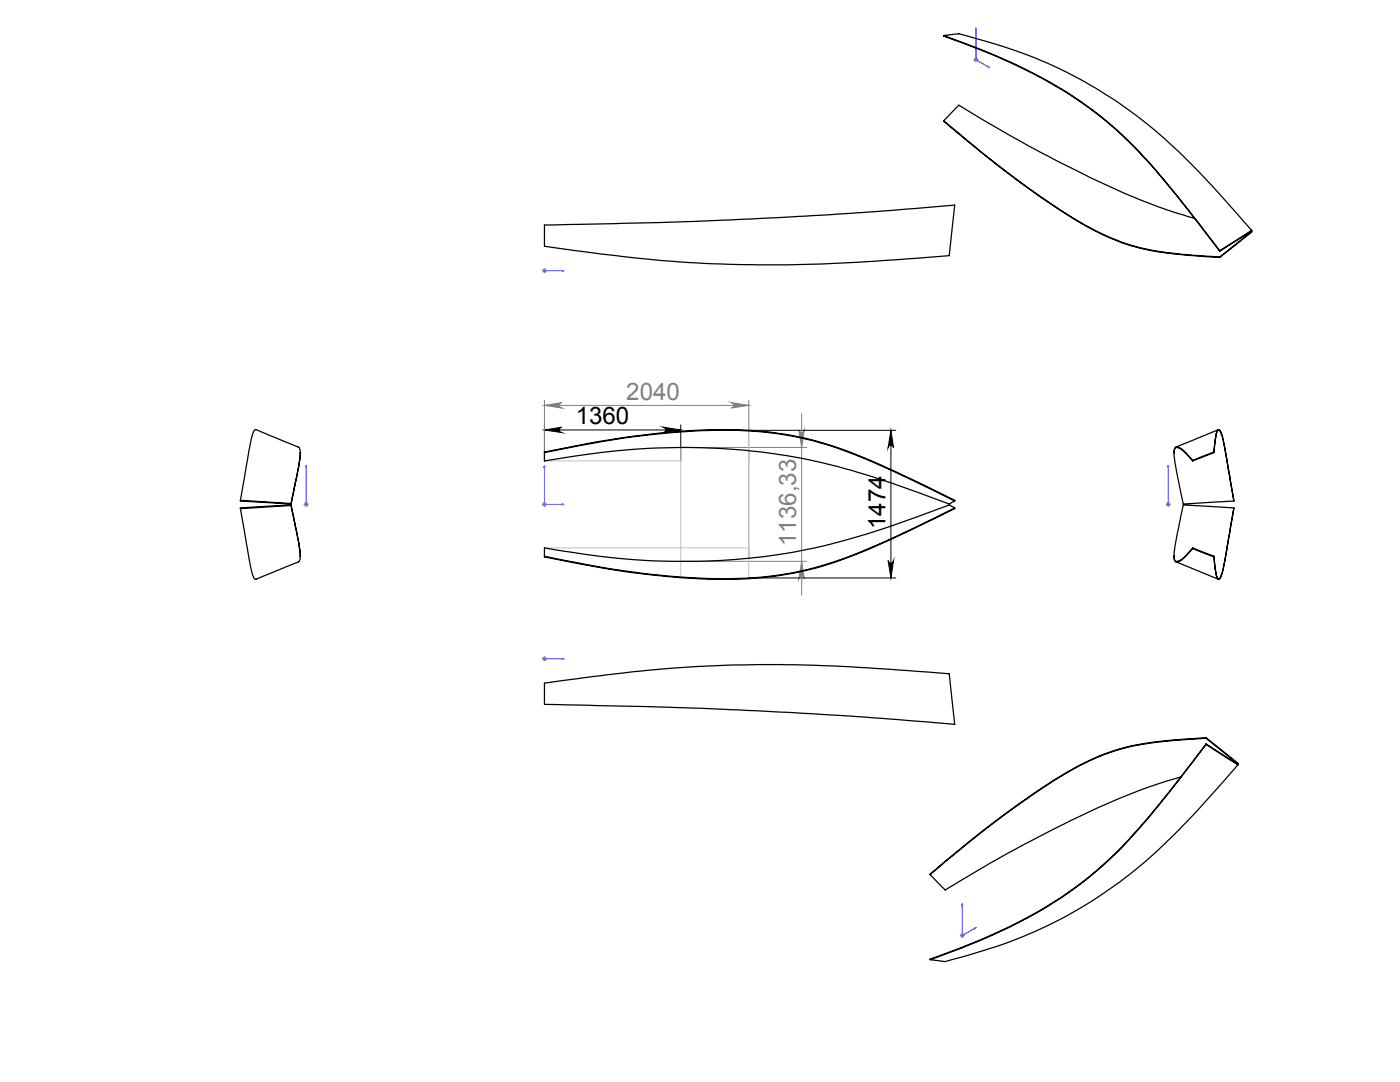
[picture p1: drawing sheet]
<svg xmlns="http://www.w3.org/2000/svg" width="279mm" height="216mm" viewBox="0 0 279 216" stroke-linecap="round" stroke-linejoin="round" font-family="sans-serif">
<defs><g id="words">
<g font-size="4.8" fill="#808080">
<text x="125" y="79.8">2040</text>
<text x="158.9" y="108.9" transform="rotate(-90 158.9 108.9)">1136,33</text>
</g>
<g font-size="4.8">
<text x="114.9" y="84.7">1360</text>
<text x="176.7" y="105.6" transform="rotate(-90 176.7 105.6)">1474</text>
</g>
</g></defs>
<path d="M108.7 85.8l3.4-.6a.55 .55 0 0 0-.5 .6 .55 .55 0 0 0 .5 .5zM108.7 84.8v7.2M108.7 85.8h27.2M132.3 85.2l3.6 .6-3.6 .5a.55 .55 0 0 0 .6-.5 .55 .55 0 0 0-.6-.6zM135.9 84.8v7.2M149.4 85.9h29.4M177.8 85.9l.5 3.5a.55 .55 0 0 0-.5-.5 .55 .55 0 0 0-.6 .5zM177.8 85.9v29.4M149.4 115.3h29.4M177.2 111.8a.55 .55 0 0 0 .6 .6 .55 .55 0 0 0 .5-.6l-.5 3.5z" fill="none" stroke="#000" stroke-width=".2"/>
<g fill="none" stroke="#808080" stroke-width=".2">
<path d="M194.3 11.9h1M194.4 11.6l.7 .7M194.8 11.4v1M195.1 11.6l-.7 .7M108.1 54h1M108.3 53.7l.7 .7M108.7 53.5v1M109 53.7l-.7 .7M108.7 79.9v10.4M149.4 79.9v6M108.7 80.9l3.4-.6a.55 .55 0 0 0-.5 .6 .55 .55 0 0 0 .5 .5zM108.7 80.9h40.7"/>
<path d="M135.9 89.3h25.1M145.9 80.3l3.5 .6-3.5 .5a.55 .55 0 0 0 .5-.5 .55 .55 0 0 0-.5-.6zM159.4 85.8a.55 .55 0 0 0 .6 .5 .55 .55 0 0 0 .5-.5l-.5 3.5zM160 82.6v36.1M60.6 100.6h1M60.7 100.3l.8 .7M61.1 100.2v1M61.5 100.3l-.8 .7M108.1 100.6h1M108.3 100.3l.7 .7M108.7 100.2v1M109 100.3l-.7 .7"/>
<path d="M135.9 112h25.1M160 112l.5 3.5a.55 .55 0 0 0-.5-.5 .55 .55 0 0 0-.6 .5zM232.7 100.6h.9M232.8 100.3l.7 .7M233.2 100.2v1M233.5 100.3l-.7 .7M108.1 131.4h1M108.3 131.1l.7 .7M108.7 131v.9M109 131.1l-.7 .7M191.6 186.7h.9M191.7 186.3l.7 .7"/>
<path d="M192.1 186.2v1M192.4 186.3l-.7 .7"/>
</g>
<g fill="none" stroke="#00f" stroke-width=".2">
<path d="M194.8 5.6v.3h-.1zM194.8 5.6v6.3l2.7 1.6M197.2 13.3l.3 .2-.3-.1zM108.5 54h.2zM108.7 54h.1M108.7 54h3.8M112.5 54h-.4h.4M61.1 92.9v.4v-.4M61.1 92.9v7.7M108.7 92.9v.4h-.2zM108.7 92.9v7.7h3.8M233.2 92.9v.4v-.4"/>
<path d="M233.2 92.9v7.7M61.1 100.6v.2zM61.1 100.6h.1M112.1 100.6h.4l-.4 .2zM233.2 100.6v.2zM233.2 100.6h.1M108.5 131.4h.2zM108.7 131.4h.1M108.7 131.4h3.8M112.5 131.4h-.4h.4M192.1 180.3v.3l-.1 .1zM192.1 180.3v6.4l2.7-1.6"/>
<path d="M194.5 185.2l.3-.1-.3 .2z"/>
</g>
<path d="M108.7 92h27.2M135.9 89.3v25.8M149.4 85.9v29.4M108.7 109.3h40.7" fill="none" stroke="#c0c0c0" stroke-width=".2"/>
<g fill="#000">
<path d="M108.7 85.8l3.4-.6a.55 .55 0 0 0-.5 .6 .55 .55 0 0 0 .5 .5zM132.3 85.2l3.6 .6-3.6 .5a.55 .55 0 0 0 .6-.5 .55 .55 0 0 0-.6-.6z"/>
<path d="M177.8 85.9l.5 3.5a.55 .55 0 0 0-.5-.5 .55 .55 0 0 0-.6 .5zM177.2 111.8a.55 .55 0 0 0 .6 .6 .55 .55 0 0 0 .5-.6l-.5 3.5z"/>
</g>
<g fill="#808080">
<path d="M108.7 80.9l3.4-.6a.55 .55 0 0 0-.5 .6 .55 .55 0 0 0 .5 .5zM145.9 80.3l3.5 .6-3.5 .5a.55 .55 0 0 0 .5-.5 .55 .55 0 0 0-.5-.6z"/>
<path d="M159.4 85.8a.55 .55 0 0 0 .6 .5 .55 .55 0 0 0 .5-.5l-.5 3.5zM160 112l.5 3.5a.55 .55 0 0 0-.5-.5 .55 .55 0 0 0-.6 .5z"/>
</g>
<g fill="#00f">
<path d="M112.1 100.6h.4l-.4 .2zM108.7 92.9v.4h-.2z"/>
<path d="M112.1 131.4h.4zM108.5 131.4h.2zM112.1 54h.4zM108.5 54h.2zM61.1 100.6v.2zM61.1 92.9v.4zM233.2 100.6v.2zM233.2 92.9v.4zM194.5 185.2l.3-.1-.3 .2zM192.1 180.3v.3l-.1 .1zM197.2 13.3l.3 .2-.3-.1zM194.8 5.6v.3h-.1z"/>
</g>
<g fill="none" stroke="#000" stroke-width=".25">
<path d="M188.3 7.1v.1a114.4 114.4 0 0 1 27.3 13.1 84 84 0 0 1 18.4 17.7l9.4 12.1M188.3 7.1a118 118 0 0 1 25.6 11.9 81.8 81.8 0 0 1 20.1 18.9l9.4 12.1M188.3 7.1l3-.4a96.8 96.8 0 0 1 27.5 10.9 104 104 0 0 1 24.5 21l6.5 7.4M188.3 24.1a202.3 202.3 0 0 0 27.3 20.2 43 43 0 0 0 20.4 6.5l7.4 .5M188.3 24.1l3-3.1a248.8 248.8 0 0 0 38.9 19.9l3.8 1.4 4.4 1.3M188.3 24.1a186.7 186.7 0 0 0 29 21.3 44.1 44.1 0 0 0 19.8 5.5l6.3 .5M108.7 44.9l22.8-.5 18.1-.7 20-1.1 20.9-1.7-1.1 10.1a360.7 360.7 0 0 1-45.5 1.7 302.8 302.8 0 0 1-35.2-3.6zM243.4 50v.1M243.4 51.3v.1M249.6 46.2h.2M249.8 46.2l-6.4 5.1M249.8 46.2l-6.4 5.2"/>
<path d="M249.8 46l-6.4 4M249.8 46l-6.4 4.1M48 99.8l1.6-9.1a12.6 12.6 0 0 1 1.3-4.9l.2-.1 8.5 3.6a4.1 4.1 0 0 1 .1 3l-1.6 8.2M48 99.8v.2l10.1 .6M48 99.8l10.1 .7M59.9 90.8l-.4 2.7-1.4 7.1M59.9 90.3v.2M108.7 90.3a173 173 0 0 1 37.1-4.5 69.9 69.9 0 0 1 30.2 7.2l14.5 7M108.7 90.3v-.1a173 173 0 0 1 37.1-4.5 68.3 68.3 0 0 1 28.9 6.6l9.7 4.5 6.1 3v.2M108.7 90.3v1.7a141.6 141.6 0 0 1 45.6-1.5 141 141 0 0 1 30.8 8.5l4.3 1.6 1.1-.6M234.3 90.1a.73 .73 0 0 1 .3-.9 .73 .73 0 0 1 1 .2l.7 .6 1.7 1.9M234.3 90.3v.2"/>
<path d="M238 92l-.3-.3a5.3 5.3 0 0 0-2.9-2.4l-.3 .1a6.9 6.9 0 0 0 .2 4.1l1.4 7.1 10.1-.6M238 91.9v.1M242.3 90.3l-4.3 1.7M242.3 90.3v-.4a9.4 9.4 0 0 1 .8-4 .59 .59 0 0 1 .7 .7l.6 2.8 1.8 10.6M242.3 90.2l-4.3 1.7M242.3 90.2v-.5a9.9 9.9 0 0 1 .8-3.9l.1-.1a5 5 0 0 1 1.1 3.2l1.9 11.1M242.3 90.2v.1M243.2 85.7l-8.5 3.5M58.1 100.9l.8 4.2a21.5 21.5 0 0 1 .9 6.6l-.2 .4-.4 .2-8.3 3.3a5 5 0 0 1-.9-2.8l-2-11.3M58.1 100.8l-10.1 .6v.1M58.1 100.8l1.4 7 .4 2.7M58.1 100.9l-10.1 .6"/>
<path d="M58.1 100.5v.1M58.1 100.8v.1M59.9 110.8v.2M190.5 101.4a182.9 182.9 0 0 1-24.6 10.9 71.8 71.8 0 0 1-27.8 3 189.3 189.3 0 0 1-29.4-4.3M190.5 101.4v.1a196.2 196.2 0 0 1-24.6 10.9 75.9 75.9 0 0 1-31 2.8l-1.6-.2a201.3 201.3 0 0 1-24.6-3.9v-.1M190.5 101.4l-1.1-.6a178.8 178.8 0 0 1-28 8.8 135.7 135.7 0 0 1-50.8 .1l-1.9-.4v1.7M234.3 110.9v.1M234.7 112.1l8.5 3.5M238 109.5l-1.7 1.8-.7 .6a.72 .72 0 0 1-1 .2 .72 .72 0 0 1-.3-.9M238 109.3l4.3 1.7M238 109.5l4.3 1.6M238 109.3v.2"/>
<path d="M242.3 111v.1M246.2 101.4l-10.1-.6-1.1 5.8a13.8 13.8 0 0 0-.6 5.1 .84 .84 0 0 0 1.4 0l2.2-2.4M246.2 101.4l-1.7 10a10.4 10.4 0 0 1-1.1 4 .41 .41 0 0 1-.4 0 .41 .41 0 0 1-.2-.5l-.5-3.9M246.2 101.4l-1.7 10.1a9.2 9.2 0 0 1-1.2 4.1 .58 .58 0 0 1-.6-.7l-.4-3.8M108.7 136.3a293.4 293.4 0 0 1 44.2-3.7 413.9 413.9 0 0 1 36.5 1.8l1.1 10.1-20.9-1.6-18.8-1.1-17.5-.7-24.6-.6zM235.7 155a135 135 0 0 0-25.7 10.6 271.3 271.3 0 0 0-21.4 12l-3-3.1M240.7 148.4a207.7 207.7 0 0 1-18.3 22.1 81.1 81.1 0 0 1-25.9 16.6l-10.9 4.4M240.7 148.6a215.2 215.2 0 0 1-17.6 21.3 80.7 80.7 0 0 1-25.3 16.8l-6.1 2.6-6.1 2.2M240.7 148.6l6.4 4M240.7 148.4l6.4 4.2M240.7 147.3l6.4 5.1M240.7 147.2l6.4 5.2"/>
<path d="M240.7 147.3a75.3 75.3 0 0 0-17.6 2.3 57 57 0 0 0-16.1 8.3 219.2 219.2 0 0 0-21.4 16.6M240.7 147.2a75.3 75.3 0 0 0-17.6 2.3 57 57 0 0 0-16.1 8.3 204 204 0 0 0-21.4 16.7M240.7 147.2v.1M240.7 148.4v.2M247.1 152.6a166.3 166.3 0 0 1-20.6 21 91 91 0 0 1-36.3 17.8l-1.6 .5-3-.4M247.1 152.4h-.2"/>
</g>
<use href="#words"/>
</svg>
